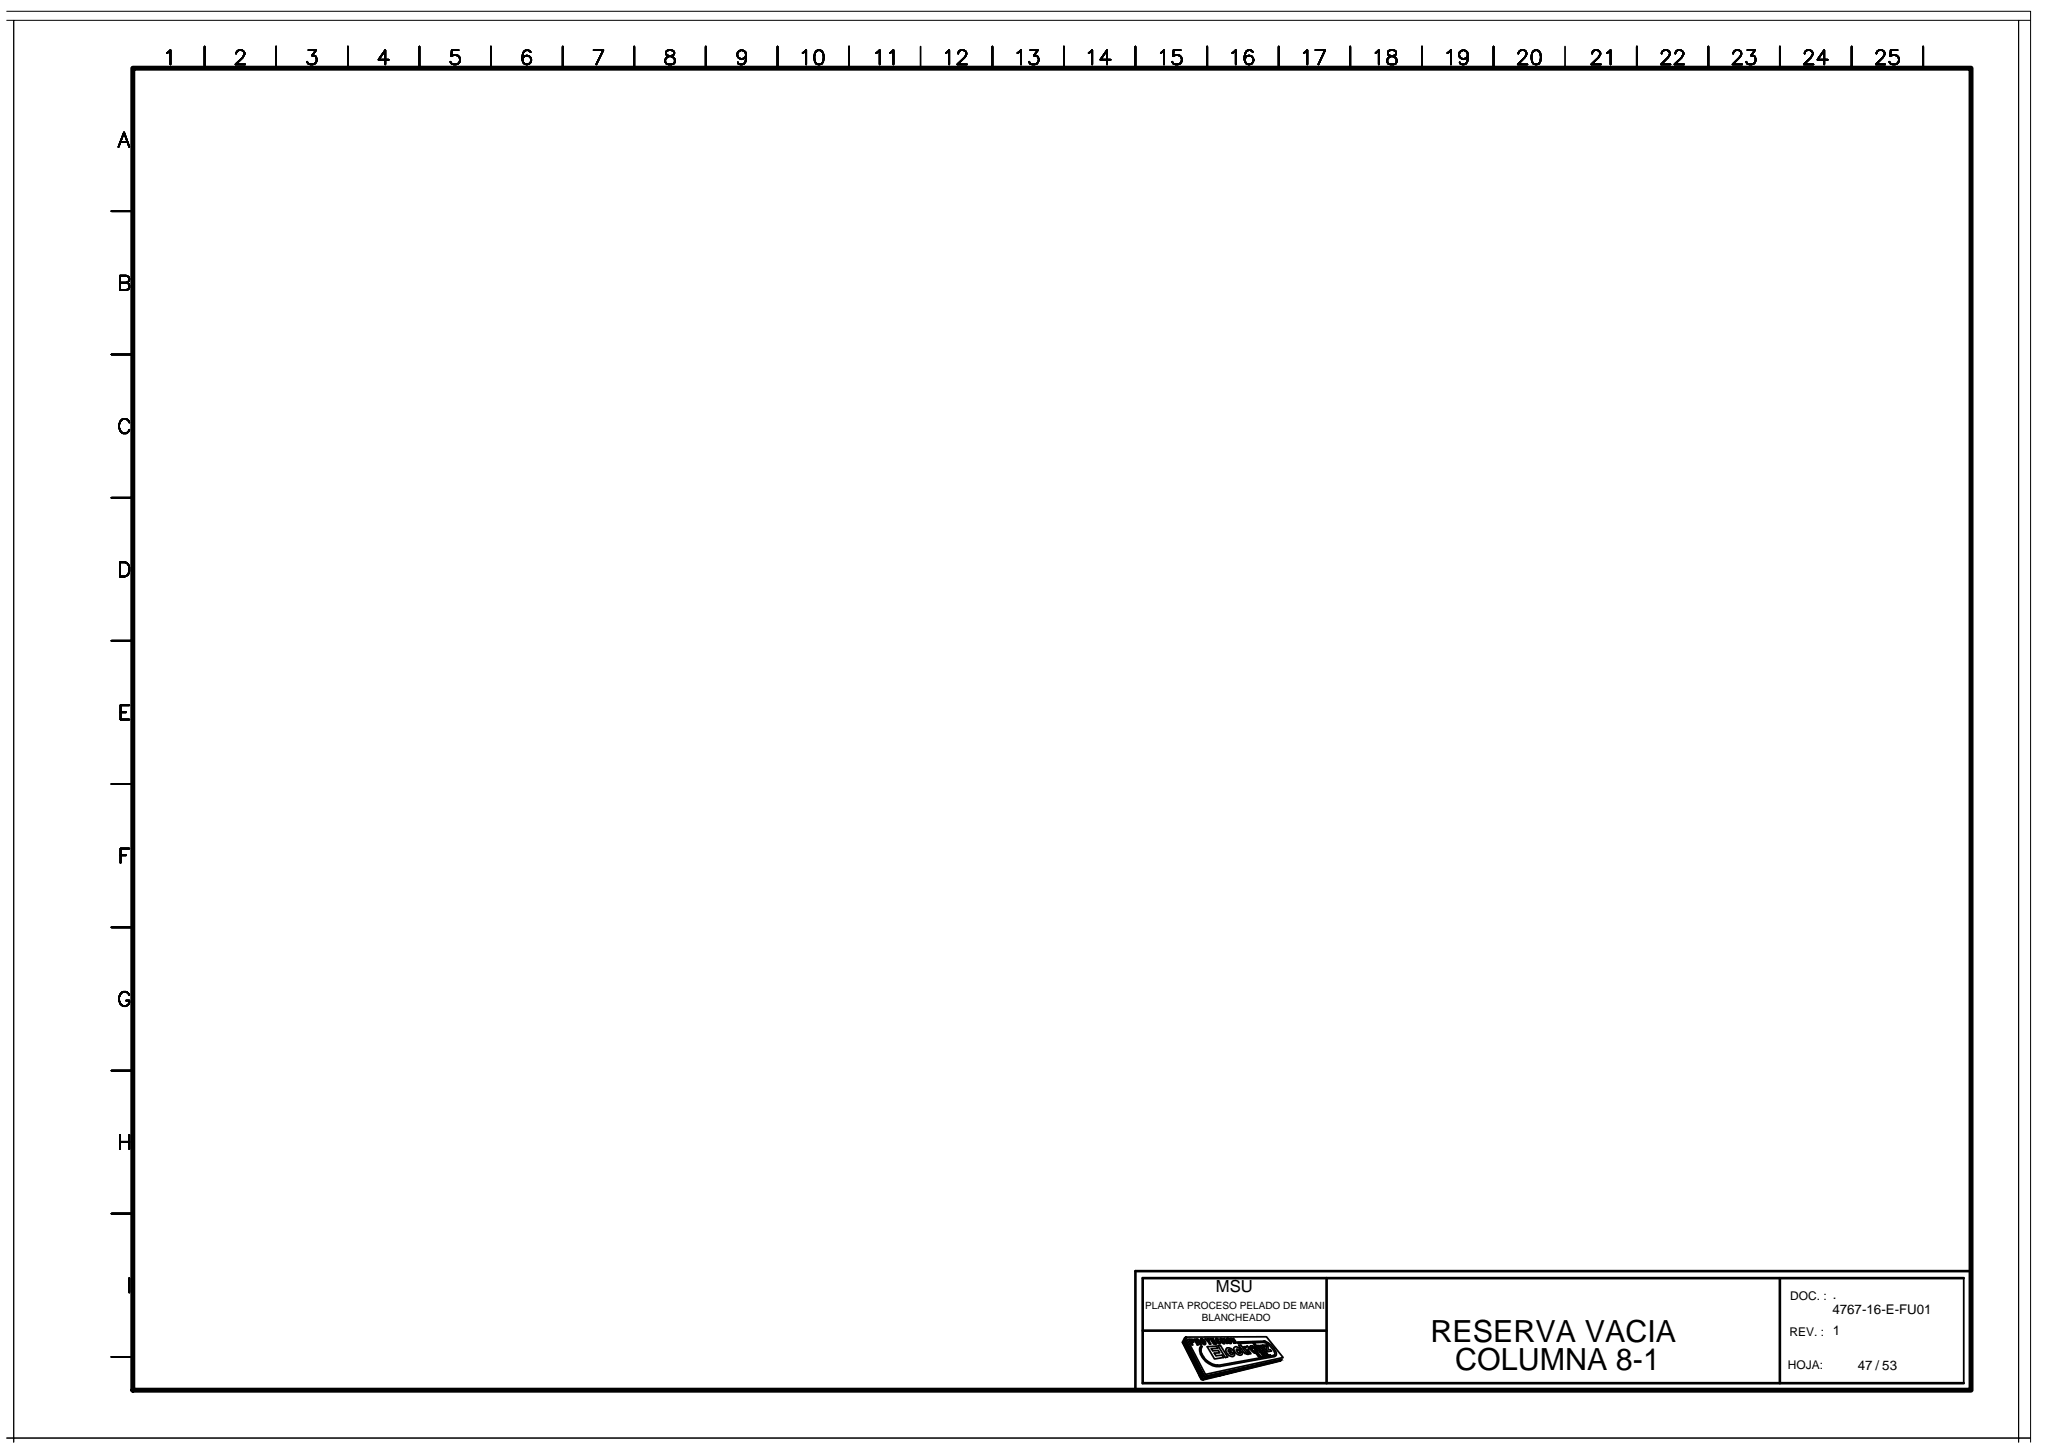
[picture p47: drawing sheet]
<svg xmlns="http://www.w3.org/2000/svg" width="297mm" height="210mm" viewBox="0 0 297 210" stroke-linecap="round" stroke-linejoin="round" font-family="sans-serif">
<defs><g id="words">
<g font-size="4.4">
<text x="207.5" y="194.6">RESERVA VACIA</text>
<text x="211" y="198.8">COLUMNA 8-1</text>
</g>
<text font-size="2.4" x="176.4" y="187.4">MSU</text>
<g font-size="1.9">
<text x="265.8" y="190.6">4767-16-E-FU01</text>
<text x="269.5" y="198.7">47 / 53</text>
</g>
<g font-size="1.7">
<text x="259.6" y="188.5">DOC. : .</text>
<text x="259.5" y="193.7">REV. : 1</text>
<text x="259.3" y="198.6">HOJA:</text>
</g>
<g font-size="1.5">
<text x="166.1" y="189.9">PLANTA PROCESO PELADO DE MANI</text>
<text x="174.3" y="191.6">BLANCHEADO</text>
</g>
</g></defs>
<path d="M1 2.9h1v205.7h-1h1v.6v-.6h290.8v.6v-.6h1.7h-1.7v-205.7h1.7M1 1.6h293.5v207.6M2 2.9h290.8v205.7h-290.8z" fill="none" stroke="#000" stroke-width=".15"/>
<path d="M165.7 193h26.7M192.4 185.4v15.2M258.1 185.4v15.2M284.8 185.4h-119.1v15.2h119.1M285.9 184.4h-121.2v17.3" fill="none" stroke="#000" stroke-width=".38"/>
<g fill="none" stroke="#000" stroke-width=".25">
<path d="M24.2 7.7l.5-.4v2M29.7 6.8v3.1M34.2 7.8v-.1a.65 .65 0 0 1 1.1-.3l.2 .5-.3 .5-1 .9h1.4M40 6.8v3.1M44.7 7.3h1.1l-.5 .8h.3a.69 .69 0 0 1 .3 .8 .69 .69 0 0 1-.9 .4h-.3l-.2-.3M50.5 6.8v3.1M56.4 8.7h-1.5l1-1.4v2M60.8 6.8v3.1M66.5 7.3h-1l-.1 .9a.74 .74 0 0 1 1.2 0 .74 .74 0 0 1-.2 1.1 .74 .74 0 0 1-1.1-.3M71.2 6.8v3.1M77 7.6a.59 .59 0 0 0-.9-.2 1.57 1.57 0 0 0 0 1.9 .64 .64 0 0 0 .9-.3 .64 .64 0 0 0-.4-.9 .64 .64 0 0 0-.8 .6M81.6 6.8v3.1"/>
<path d="M86.1 7.3h1.4l-1 2M92 6.8v3.1M96.7 7.4a.42 .42 0 0 0 .2 .7 .87 .87 0 0 1 1 .9 .73 .73 0 0 1-.8 .4 .73 .73 0 0 1-.6-.7 1.01 1.01 0 0 1 1-.6l.3-.3v-.2a.78 .78 0 0 0-1.1-.2zM102.4 6.8v3.1M108.2 8a.64 .64 0 0 1-.9 .5 .64 .64 0 0 1-.2-1 .64 .64 0 0 1 1 .1 1.97 1.97 0 0 1-.2 1.7 .62 .62 0 0 1-.9-.3M112.8 6.8v3.1M116.4 7.7l.5-.4v2M118.4 7.4a.62 .62 0 0 1 1 .3 1.77 1.77 0 0 1-.2 1.6 .69 .69 0 0 1-1-.3 1.73 1.73 0 0 1 .2-1.6zM123.1 6.8v3.1M127.1 7.7l.5-.4v2M129.1 7.7l.5-.4v2M133.5 6.8v3.1"/>
<path d="M137.2 7.7l.5-.4v2M139 7.8a.51 .51 0 0 1 .4-.5 .67 .67 0 0 1 .8 .4l-.1 .4-.2 .3-1 .9h1.4M143.9 6.8v3.1M147.6 7.7l.5-.4v2M149.4 7.3h1.1l-.6 .8a.67 .67 0 0 1 .8 .7 .67 .67 0 0 1-1 .5h-.3l-.1-.3M154.3 6.8v3.1M157.9 7.7l.5-.4v2M161.1 8.7h-1.5l1-1.4v2M164.7 6.8v3.1M168.4 7.7l.4-.4v2M171.2 7.3h-1l-.1 .9a.74 .74 0 0 1 1.1 0 .74 .74 0 0 1-.1 1.1 .74 .74 0 0 1-1.1-.3M175.1 6.8v3.1"/>
<path d="M178.7 7.7l.5-.4v2M181.7 7.6a.57 .57 0 0 0-.9-.2 1.57 1.57 0 0 0 0 1.9 .66 .66 0 0 0 1-.3 .66 .66 0 0 0-.5-.9 .66 .66 0 0 0-.8 .6M185.5 6.8v3.1M189.1 7.7l.5-.4v2M190.8 7.3h1.4l-1 2M195.8 6.8v3.1M199.5 7.7l.5-.4v2M201.4 7.4a.42 .42 0 0 0 .2 .7 .87 .87 0 0 1 1 .9l-.1 .2a.83 .83 0 0 1-1.3-.2 .65 .65 0 0 1 .6-.8l.4-.1a.42 .42 0 0 0 .2-.7l-.3-.1h-.4zM206.2 6.8v3.1M209.9 7.7l.5-.4v2M212.9 8a.64 .64 0 0 1-.9 .5 .64 .64 0 0 1-.2-1 .64 .64 0 0 1 1 .1 1.97 1.97 0 0 1-.2 1.7 .64 .64 0 0 1-.9-.3M216.6 6.8v3.1"/>
<path d="M220.2 7.8v-.1a.65 .65 0 0 1 1-.3 .51 .51 0 0 1 .1 .7l-1.2 1.2h1.4M222.4 7.4a.62 .62 0 0 1 1 .3 1.77 1.77 0 0 1-.2 1.6 .69 .69 0 0 1-1-.3 1.73 1.73 0 0 1 .2-1.6zM227 6.8v3.1M230.9 7.8a.51 .51 0 0 1 .4-.5 .67 .67 0 0 1 .8 .4l-.3 .7-1 .9h1.4M233.1 7.7l.5-.4v2M237.4 6.8v3.1M241 7.8a.51 .51 0 0 1 .4-.5h.4a.53 .53 0 0 1 .3 .8l-1.2 1.2h1.4M243 7.8a.51 .51 0 0 1 .4-.5 .67 .67 0 0 1 .8 .4l-.3 .7-1 .9h1.4M247.8 6.8v3.1M251.4 7.8v-.1a.65 .65 0 0 1 1-.3 .51 .51 0 0 1 .1 .7l-1.2 1.2h1.4M253.4 7.3h1.2l-.6 .8h.3a.69 .69 0 0 1 .3 .8 .69 .69 0 0 1-.9 .4h-.3l-.1-.3M258.1 6.8v3.1"/>
<path d="M261.7 7.8a.51 .51 0 0 1 .4-.5 .67 .67 0 0 1 .8 .4l-.3 .7-1 .9h1.4M265.1 8.7h-1.5l1-1.4v2M268.6 6.8v3.1M272.2 7.8a.51 .51 0 0 1 .3-.5h.5a.53 .53 0 0 1 .3 .8l-1.2 1.2h1.3M275.2 7.3h-1v.9a.74 .74 0 0 1 1.1 0 .74 .74 0 0 1-.2 1.1 .74 .74 0 0 1-1.1-.3M278.9 6.8v3.1M16.2 30.6h3.1M17.2 21.3l.8-2.1 .8 2.1M17.5 20.6h1M16.2 51.4h3.1M17.4 41h.9l.3-.1a.5 .5 0 0 0 0-.8l-.3-.1h-.9v2.1l1.2-.1a.55 .55 0 0 0 .2-.6 .55 .55 0 0 0-.5-.4M16.2 72.2h3.1"/>
<path d="M18.8 61.3l-.3-.4a.95 .95 0 0 0-1.1 .3 .95 .95 0 0 0 0 1.1l.1 .3 .4 .3 .6-.1 .3-.5M16.2 92.9h3.1M17.4 81.6h.7a1.11 1.11 0 0 1 .7 1 1.11 1.11 0 0 1-.7 1h-.7zM16.2 113.7h3.1M17.5 103.3h.8M18.8 102.3h-1.3v2.1h1.3M16.2 134.5h3.1M17.5 124.1h.8M18.8 123.1h-1.3v2.1M16.2 155.3h3.1M18.8 144.3a.71 .71 0 0 0-1.1-.3 1.2 1.2 0 0 0 .2 2 .74 .74 0 0 0 .9-.9h-.5M16.2 176.1h3.1"/>
<path d="M17.4 164.6v2.1M17.4 165.6h1.4M18.8 164.6v2.1M16.2 196.8h3.1M18.8 185.4v2.1M171.8 194l2.8 5.5-.4 .6-2.7-5.4zM172 194l11.7-.1 2.4 3-11.3 2.5zM172.4 194.3h.7v.4h-.3l.2 .4h-.2zM172.6 194.4h.2l.1 .2h-.1zM173.5 194.3l.2 .1M173.6 194.3h-.2l.3 .3M173.7 194.5h-.1"/>
<path d="M173.7 194.4v.1M173.8 194.7l.3 .4h.1l-.1-.3M173.9 194.6l.2 .2M173.9 194.6v-.2l-.2-.1h-.5l.5 .8h.1l-.2-.4h.2M174.2 194.2a.61 .61 0 0 1 .6 .9 .64 .64 0 0 1-.6-.9zM174.3 194.3a.43 .43 0 0 1 .3 .6l-.3-.3zM174.8 199.6l11.1-2.4-.2 .2-11.2 2.8zM175.1 195.4l1.3-.1 .2 .3-.9 .1 .2 .2h.8l.2 .3-.8 .1 .3 .4 .8-.1 .3 .3-1.4 .2zM175.4 194.6l.2 .4h-.2l-.6-.8h.1l.3 .3v-.3h.2v.4M175.5 194.2h.5l.1 .1h-.3l.1 .2h.2l.1 .1h-.2l.1 .2h.3v.2h-.4zM176.6 198h.1M176.7 195.2h.3l1.1 1.6-.4 .1z"/>
<path d="M176.7 194.3a.21 .21 0 0 0-.3-.1 .21 .21 0 0 0 0 .3l.1 .2a.3 .3 0 0 0 .2 .2 .3 .3 0 0 0 .3-.1v-.1M176.8 194.4h-.1l-.2-.1 .3 .5 .2-.2M176.9 194.6h.1M177.3 194.3l.1 .1M177.4 194.3a.27 .27 0 0 0-.4-.1l.2 .5a.25 .25 0 0 0 .2 .2 .25 .25 0 0 0 .3-.1l-.1-.1M177.4 194.4l-.3-.1 .3 .5h.1v-.2h.1M177.5 194.2h.1l.5 .6-.2 .1zM177.9 195.6a.81 .81 0 0 1 1.1 .6h-.7l.3 .3 .5-.2a.43 .43 0 0 1-.3 .5 .43 .43 0 0 1-.5-.1 .81 .81 0 0 1-.4-1.1zM177.9 194.2a.49 .49 0 0 1 .5 .2 .49 .49 0 0 1 .1 .5l-.2-.1-.2-.2zM178.1 194.3h.1M178.1 194.3h.1l.2 .2 .1 .3-.3-.3zM178.1 195.8h.3l.2 .2h-.4z"/>
<path d="M178.5 194.2l.1-.1 .4 .4-.2-.3 .1-.1 .5 .7-.6-.3 .3 .3h-.1zM179 195.5a.68 .68 0 0 1 1 .3l-.4 .1-.1-.2a.39 .39 0 0 0-.1 .4 .39 .39 0 0 0 .3 .2h.2l-.1-.2 .3-.1a.36 .36 0 0 1 0 .6 .36 .36 0 0 1-.6-.1 1.06 1.06 0 0 1-.5-1zM180.5 196.2l.4 .2M180.7 196.1l.1 .1M180.7 196.2l-.4-.6h.2l-.2-.2h-.1l-.2-.3h-.3l.2 .3h-.2l.2 .3 .1-.1 .5 .7M180.8 195.4h-.4l.8 1h.2l-.4-.6 .1-.1h.1M180.8 195.4h.1M180.8 196.2l.3 .3h-.2M180.9 195.3l-.1 .1M181 195.3l.2 .3M181.2 195.7h.1M181.4 195.3a.81 .81 0 0 1 .9 1 .88 .88 0 0 1-.9-1z"/>
<path d="M181.5 195.5l.3-.1 .3 .4a.15 .15 0 0 1 0 .3 .15 .15 0 0 1-.2-.1h-.1l-.2-.2-.1-.2 .1-.1M181.8 194.9h.2l1 1.3h-.2zM182.2 196.3h.3l.1 .2h-.2l.4 .1 .1 .3h-.3l-.1-.2 .2 .1-.2-.1zM182.4 195.2h.2l.6 .7h.1v-.1l-.5-.6 .3-.1 .7 1h-.2l-.2-.1v.1h-.2zM182.4 196.3h.1M182.6 196.7h.1M182.9 196.8l.2 .1zM183.1 196.3h.1M183.1 196.3h-.1l.2 .2M183.2 195.1h.5l.2 .2v.5h.3l.2 .2-.5 .1-.2-.3-.1-.5-.3 .1zM183.2 196.3l.1 .1M183.2 196.4v.1"/>
<path d="M183.3 194.7h.1M183.3 194.5l-3.8 .2v.2l3.8-.2M183.3 194.5a2.65 2.65 0 0 1 1.8 2l-.3 .3-7.7 1.4a2.65 2.65 0 0 1-3.1-2.7l.2-.3 .2 .1a1.44 1.44 0 0 0 .3 1.7 2.69 2.69 0 0 0 2.3 1l7.8-1.4M183.3 196.5l.1 .1M183.3 196.4v-.2h-.4l.4 .6h.1l-.1-.2M183.4 196.5h.1M183.4 196.5l.2 .3h-.1l-.1-.2M183.4 194.8a2.47 2.47 0 0 1 1.5 1.7v.1M183.5 196.2l.1-.1 .4 .5 .2 .1-.3 .1zM183.6 196.7l.2 .1zM184.2 196.6l.1 .1zM184.8 196.5v.1"/>
<path d="M284.8 185.4v15.2"/>
</g>
<path d="M19.3 9.9h266.6v191.8h-266.6z" fill="none" stroke="#000" stroke-width=".72"/>
<g fill="#000" stroke="#000" stroke-width=".15">
<path d="M171.8 194l.4 .7h-.7zM173.9 199.6h.7l-.4 .5zM174.8 199.6l-.3 .5zM174.8 199.6h1.9l-2.2 .5zM184.9 197.4l1-.2-.2 .2z"/>
<path d="M171.5 194.7l3.1 4.8-2.4-4.8zM171.5 194.7l3.1 4.8h-.7z"/>
<path d="M173.9 199.5l.7 .1v-.1zM173.9 199.5l.7 .1h-.7z"/>
<path d="M176.7 199.6l9-2.2h-.8zM174.8 199.6l10.1-2.2-8.2 2.2z"/>
</g>
<use href="#words"/>
</svg>
